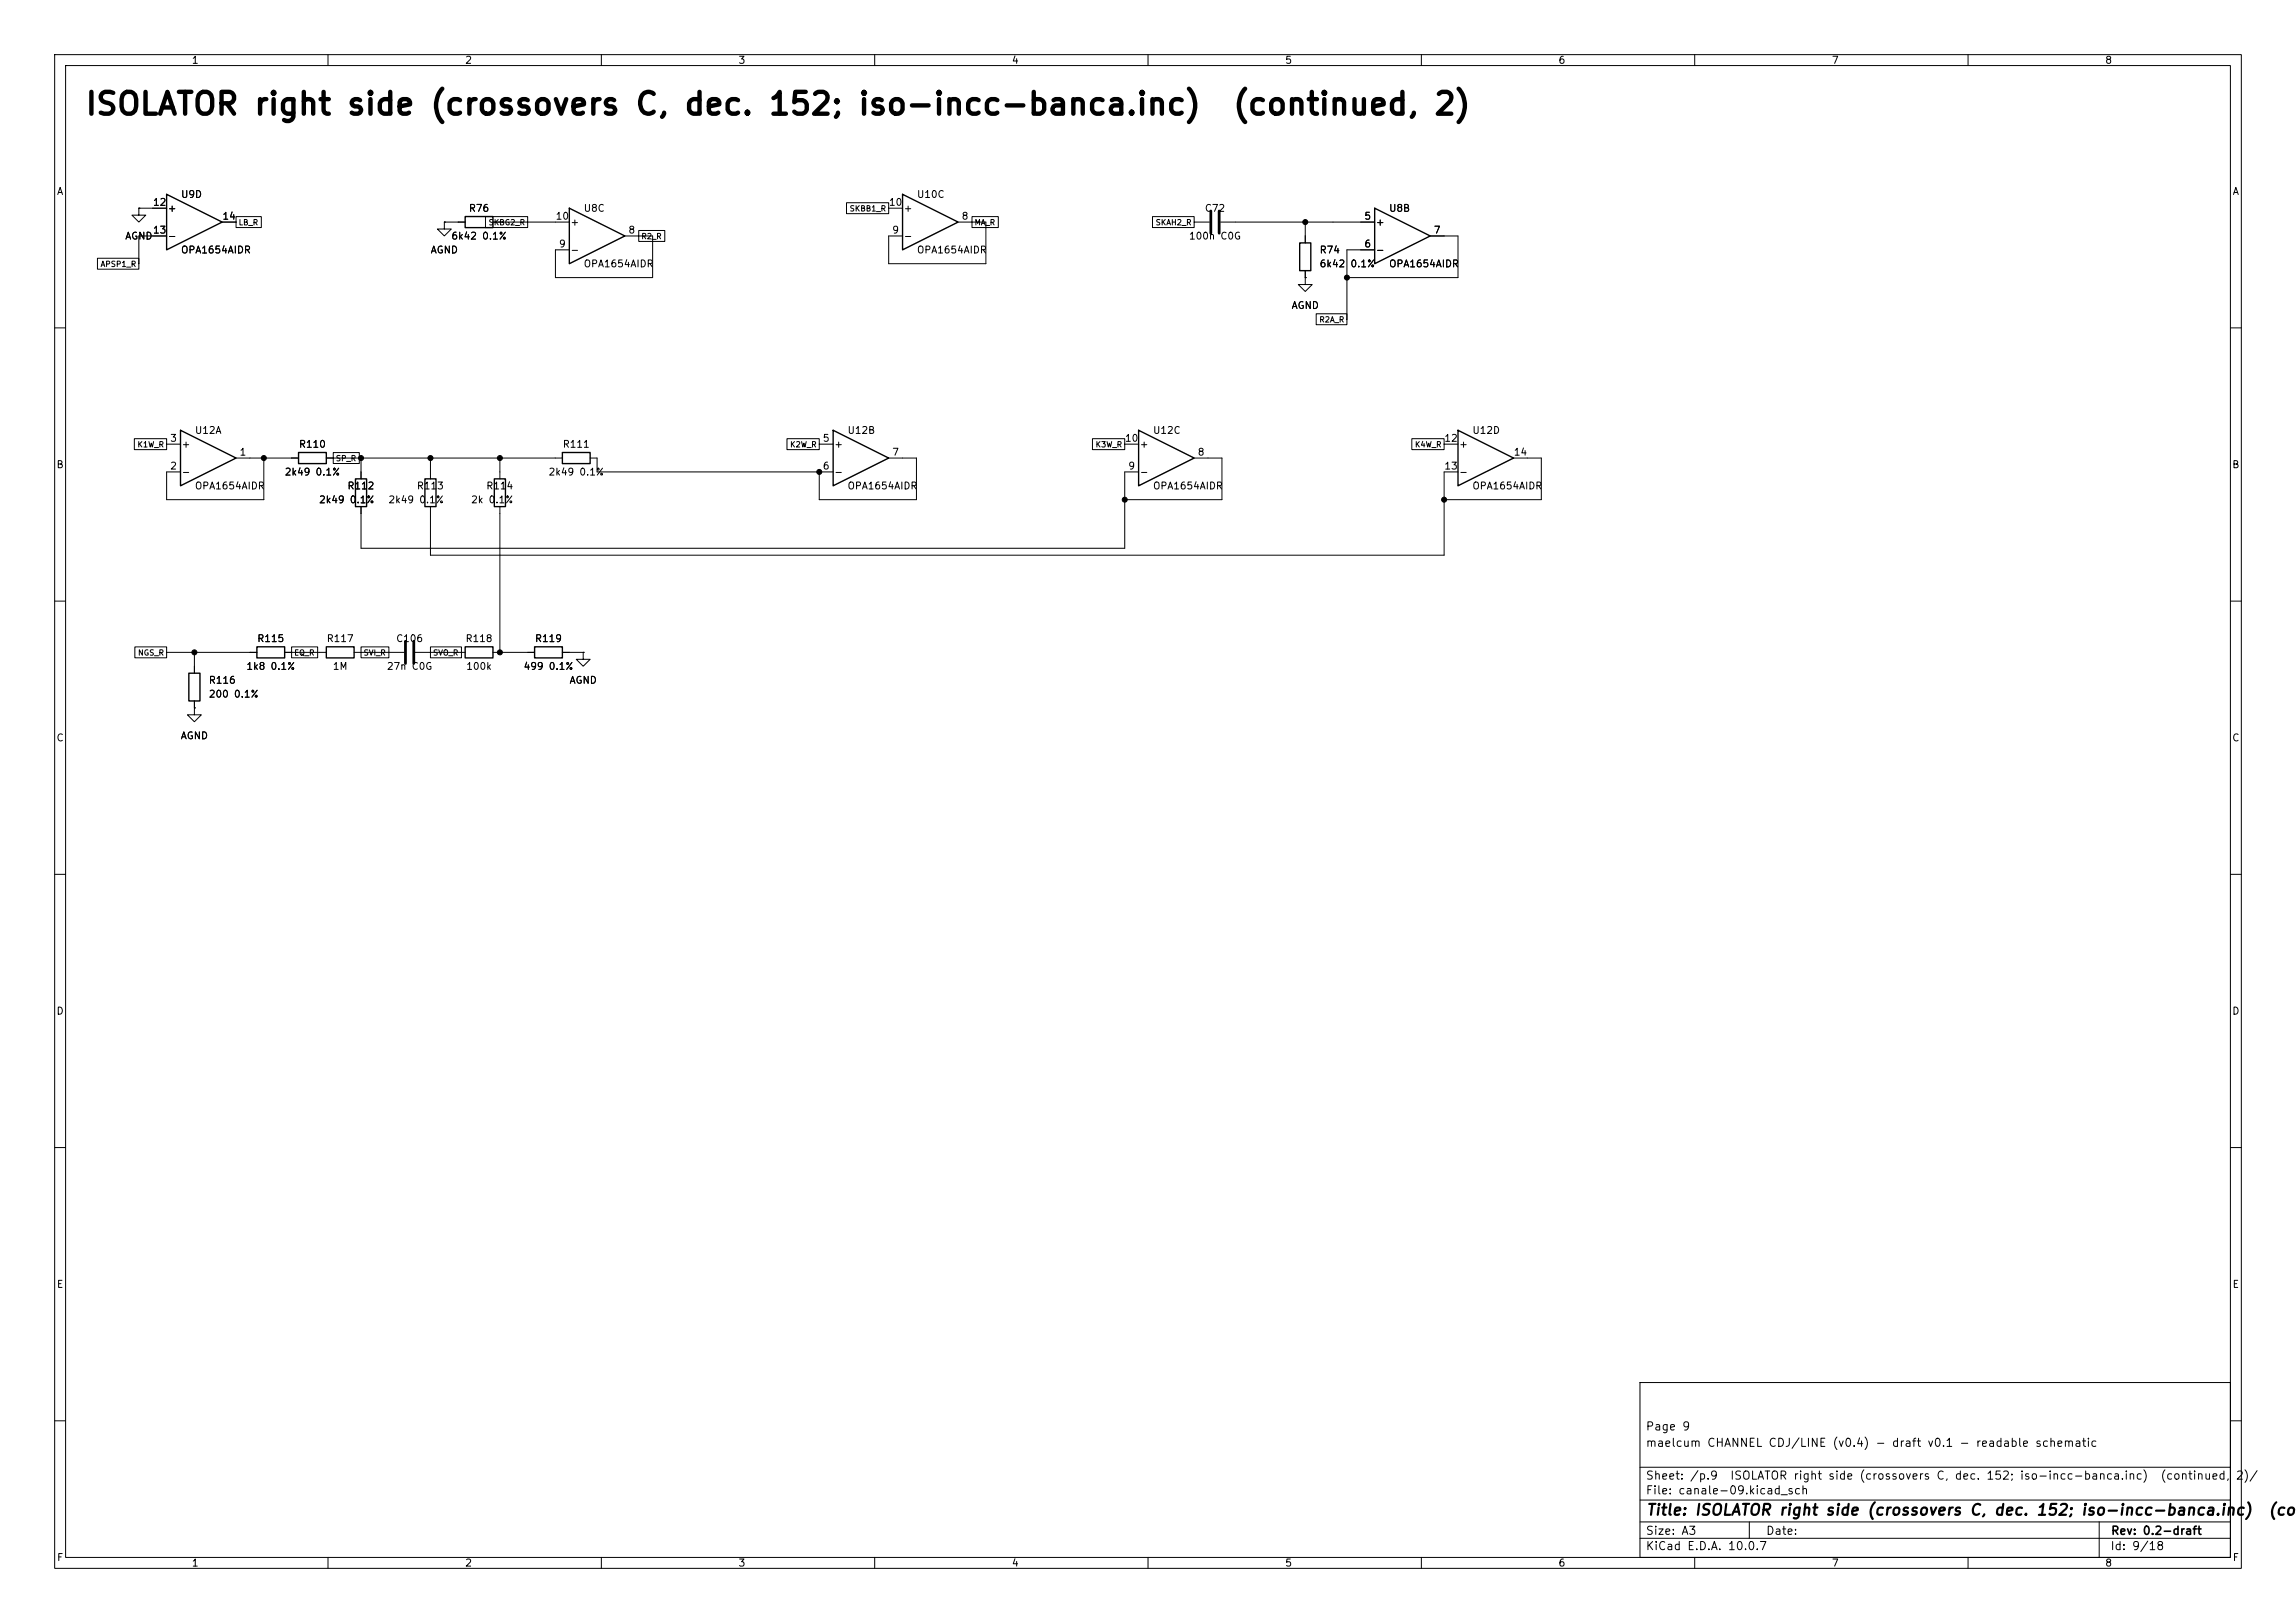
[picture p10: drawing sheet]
<svg xmlns="http://www.w3.org/2000/svg" width="420mm" height="297mm" viewBox="0 0 420 297" stroke-linecap="round" stroke-linejoin="round" font-family="sans-serif">
<defs><g id="words">
<g font-size="4">
<text x="15.4" y="22">ISOLATOR right side (crossovers C, dec. 152; iso-incc-banca.inc)</text>
<text x="225.3" y="22">(continued, 2)</text>
</g>
<g font-size="2">
<text x="301" y="277.8">Title: ISOLATOR right side (crossovers C, dec. 152; iso-incc-banca.inc)</text>
<text x="414.8" y="277.8">(con</text>
</g>
<g font-size="1.5">
<text x="300.9" y="262.1">Page 9</text>
<text x="300.9" y="265.1">maelcum CHANNEL CDJ/LINE (v0.4) - draft v0.1 - readable schematic</text>
<text x="300.9" y="273.8">File: canale-09.kicad_sch</text>
<text x="300.9" y="271.1">Sheet: /p.9</text>
<text x="316.4" y="271.1">ISOLATOR right side (crossovers C, dec. 152; iso-incc-banca.inc)</text>
<text x="395.1" y="271.1">(continued,</text>
<text x="408.9" y="271.1">2)/</text>
<text x="300.9" y="281.2">Size: A3</text>
<text x="322.9" y="281.2">Date:</text>
<text x="386" y="281.2">Rev: 0.2-draft</text>
<text x="300.9" y="284">KiCad E.D.A. 10.0.7</text>
<text x="385.9" y="284">Id: 9/18</text>
</g>
<g font-size="1.3">
<text x="35" y="12">1</text>
<text x="85" y="12">2</text>
<text x="135" y="12">3</text>
<text x="185" y="12">4</text>
<text x="235" y="12">5</text>
<text x="285" y="12">6</text>
<text x="335" y="12">7</text>
<text x="385" y="12">8</text>
<text x="10.3" y="36">A</text>
<text x="408.3" y="36">A</text>
<text x="27.9" y="38">12</text>
<text x="30.6" y="39.1">+</text>
<text x="33" y="36.5">U9D</text>
<text x="40.6" y="40.5">14</text>
<text x="85.7" y="39.1">R76</text>
<text x="101.5" y="40.5">10</text>
<text x="104.2" y="41.6">+</text>
<text x="106.7" y="39.1">U8C</text>
<text x="162.5" y="38">10</text>
<text x="165.2" y="39.1">+</text>
<text x="167.6" y="36.5">U10C</text>
<text x="175.8" y="40.5">8</text>
<text x="220.3" y="39.1">C72</text>
<text x="249.5" y="40.5">5</text>
<text x="251.6" y="41.6">+</text>
<text x="254" y="39.1">U8B</text>
<text x="22.8" y="44.1">AGND</text>
<text x="27.9" y="43">13</text>
<text x="30.6" y="44.1">-</text>
<text x="33" y="46.7">OPA1654AIDR</text>
<text x="78.7" y="46.7">AGND</text>
<text x="82.5" y="44.1">6k42 0.1%</text>
<text x="102.1" y="45.6">9</text>
<text x="104.2" y="46.7">-</text>
<text x="114.8" y="43">8</text>
<text x="163.1" y="43">9</text>
<text x="165.2" y="44.1">-</text>
<text x="167.6" y="46.7">OPA1654AIDR</text>
<text x="217.4" y="44.1">100n C0G</text>
<text x="241.3" y="46.7">R74</text>
<text x="249.5" y="45.6">6</text>
<text x="251.6" y="46.7">-</text>
<text x="262.2" y="43">7</text>
<text x="106.7" y="49.2">OPA1654AIDR</text>
<text x="241.3" y="49.2">6k42</text>
<text x="246.9" y="49.2">0.1%</text>
<text x="254" y="49.2">OPA1654AIDR</text>
<text x="236.2" y="56.8">AGND</text>
<text x="31" y="81.1">3</text>
<text x="33.1" y="82.2">+</text>
<text x="35.5" y="79.7">U12A</text>
<text x="43.7" y="83.7">1</text>
<text x="54.6" y="82.2">R110</text>
<text x="102.8" y="82.2">R111</text>
<text x="150.4" y="81.1">5</text>
<text x="152.5" y="82.2">+</text>
<text x="154.9" y="79.7">U12B</text>
<text x="163.1" y="83.7">7</text>
<text x="205.7" y="81.1">10</text>
<text x="208.4" y="82.2">+</text>
<text x="210.8" y="79.7">U12C</text>
<text x="219" y="83.7">8</text>
<text x="264.1" y="81.1">12</text>
<text x="266.8" y="82.2">+</text>
<text x="269.2" y="79.7">U12D</text>
<text x="276.8" y="83.7">14</text>
<text x="10.2" y="86">B</text>
<text x="31" y="86.2">2</text>
<text x="33.1" y="87.3">-</text>
<text x="35.5" y="89.9">OPA1654AIDR</text>
<text x="52" y="87.3">2k49 0.1%</text>
<text x="63.4" y="89.9">R112</text>
<text x="76.1" y="89.9">R113</text>
<text x="88.8" y="89.9">R114</text>
<text x="100.2" y="87.3">2k49 0.1%</text>
<text x="150.4" y="86.2">6</text>
<text x="152.5" y="87.3">-</text>
<text x="154.9" y="89.9">OPA1654AIDR</text>
<text x="206.3" y="86.2">9</text>
<text x="208.4" y="87.3">-</text>
<text x="210.8" y="89.9">OPA1654AIDR</text>
<text x="264.1" y="86.2">13</text>
<text x="266.8" y="87.3">-</text>
<text x="269.2" y="89.9">OPA1654AIDR</text>
<text x="408.2" y="86">B</text>
<text x="58.2" y="92.4">2k49 0.1%</text>
<text x="70.9" y="92.4">2k49 0.1%</text>
<text x="86.1" y="92.4">2k 0.1%</text>
<text x="47" y="117.8">R115</text>
<text x="59.7" y="117.8">R117</text>
<text x="72.4" y="117.8">C106</text>
<text x="85.1" y="117.8">R118</text>
<text x="97.8" y="117.8">R119</text>
<text x="38.1" y="125.4">R116</text>
<text x="45" y="122.9">1k8 0.1%</text>
<text x="60.8" y="122.9">1M</text>
<text x="70.7" y="122.9">27n C0G</text>
<text x="85.2" y="122.9">100k</text>
<text x="95.7" y="122.9">499 0.1%</text>
<text x="104.1" y="125.4">AGND</text>
<text x="38.1" y="128">200 0.1%</text>
<text x="10.2" y="136">C</text>
<text x="33" y="135.6">AGND</text>
<text x="408.2" y="136">C</text>
<text x="10.2" y="186">D</text>
<text x="408.2" y="186">D</text>
<text x="10.3" y="236">E</text>
<text x="408.3" y="236">E</text>
<text x="10.3" y="286">F</text>
<text x="35" y="287">1</text>
<text x="85" y="287">2</text>
<text x="135" y="287">3</text>
<text x="185" y="287">4</text>
<text x="235" y="287">5</text>
<text x="285" y="287">6</text>
<text x="335" y="287">7</text>
<text x="385" y="287">8</text>
<text x="408.3" y="286">F</text>
</g>
<g font-size="1">
<text x="43.6" y="41.5">LB_R</text>
<text x="89.3" y="41.5">SKBG2_R</text>
<text x="155.3" y="38.9">SKBB1_R</text>
<text x="178.2" y="41.5">MA_R</text>
<text x="211.3" y="41.5">SKAH2_R</text>
<text x="117.2" y="44">R2_R</text>
<text x="18.3" y="49.1">APSP1_R</text>
<text x="241.2" y="59.2">R2A_R</text>
<text x="25" y="82.1">K1W_R</text>
<text x="144.4" y="82.1">K2W_R</text>
<text x="200.3" y="82.1">K3W_R</text>
<text x="258.7" y="82.1">K4W_R</text>
<text x="61.3" y="84.6">SP_R</text>
<text x="25.1" y="120.2">NGS_R</text>
<text x="53.7" y="120.2">EQ_R</text>
<text x="66.4" y="120.2">SVI_R</text>
<text x="79.1" y="120.2">SVO_R</text>
</g>
</g></defs>
<g fill="none" stroke="#000" stroke-width=".18">
<path d="M10 10h400v277h-400zM12 12h396v273h-396zM60 10v2M110 10v2M160 10v2M210 10v2M260 10v2M310 10v2M360 10v2M25.4 38.1v1.3h1.3l-1.3 1.2-1.3-1.2h1.3M25.4 38.1h.1M25.4 38.1h5.1"/>
<path d="M43.2 39.6h4.6v2h-4.6zM88.8 39.6h7.7v2h-7.7zM154.8 37.1h7.8v2h-7.8zM162.6 38.1h2.5M177.8 39.6h4.8v2h-4.8zM210.8 39.6h7.6v2h-7.6zM17.8 47.3h7.6v2h-7.6zM30.5 43.2h-5.1v5.1M40.6 40.6h2.6M81.3 40.6v1.3h1.2l-1.2 1.3-1.3-1.3h1.3M81.3 40.6h.1M81.3 40.6h3.8"/>
<path d="M90.2 40.6h13.9M114.3 43.2h5.1v7.6h-17.8v-5.1h2.5M116.8 42.2h4.8v2h-4.8zM175.3 40.6h5v7.7h-17.7v-5.1h2.5M218.4 40.6h2.8M223.3 40.6h28.2M238.8 50.8v1.3h1.2l-1.2 1.2-1.3-1.2h1.3M238.8 50.8h.1M238.8 40.6v3.9M238.8 49.5v1.3M240.8 57.4h5.6v2h-5.6zM251.5 45.7h-5.1v12.7"/>
<path d="M261.6 43.2h5.1v7.6h-20.3M10 60h2M408 60h2M24.6 80.3h5.9v2h-5.9zM30.5 81.3h2.5M43.2 83.8h11.4M48.3 83.8v7.6h-17.8v-5h2.5M59.7 83.8h43.2M61 82.8h4.7v2h-4.7zM66 83.8v3.8M78.7 83.8v3.8M91.4 83.8v3.8"/>
<path d="M91.4 92.7v26.7M107.9 83.8h1.3v2.6h43.2M144 80.3h5.9v2h-5.9zM149.9 81.3h2.5M162.6 83.8h5v7.6h-17.7v-5M199.8 80.3h5.9v2h-5.9zM205.7 81.3h2.6M208.3 86.4h-2.6v13.9h-139.7v-7.6M218.4 83.8h5.1v7.6h-17.8M258.3 80.3h5.9v2h-5.9zM264.2 81.3h2.5M266.7 86.4h-2.5v15.2h-185.5v-8.9"/>
<path d="M276.9 83.8h5v7.6h-17.7M10 110h2M24.7 118.4h5.8v2h-5.8zM30.5 119.4h16.5M35.6 119.4v3.8M52.1 119.4h7.6M53.3 118.4h4.8v2h-4.8zM64.8 119.4h9.1M66 118.4h5.1v2h-5.1zM75.9 119.4h9.2M78.7 118.4h5.7v2h-5.7zM90.2 119.4h7.6"/>
<path d="M102.9 119.4h3.8M106.7 119.4v1.3h1.2l-1.2 1.2-1.3-1.2h1.3M106.7 119.4h.1M408 110h2M35.6 129.5v1.3h1.2l-1.2 1.3-1.3-1.3h1.3M35.6 129.5h.1M35.6 128.3v1.2M10 160h2M408 160h2M10 210h2M408 210h2M300 253h108v32h-108z"/>
<path d="M10 260h2M300 278.5h108M300 274.5h108M300 268.5h108M320 278.5v3M384 278.5v6.5M408 260h2M60 285v2M110 285v2M160 285v2M210 285v2M260 285v2"/>
<path d="M300 281.5h108M310 285v2M360 285v2"/>
</g>
<path d="M221.5 38.6v4.1M223 38.6v4.1M74.2 117.3v4.1M75.7 117.3v4.1" fill="none" stroke="#000" stroke-width=".51"/>
<g fill="none" stroke="#000" stroke-width=".25">
<path d="M30.5 35.6l10.1 5-10.1 5.1zM85.1 39.6h5.1v2.1h-5.1zM104.1 38.1l10.2 5.1-10.2 5.1zM165.1 35.6l10.2 5-10.2 5.1zM251.5 38.1l10.1 5.1-10.1 5.1zM237.7 44.5h2.1v5h-2.1zM33 78.7l10.2 5.1-10.2 5.1zM152.4 78.7l10.2 5.1-10.2 5.1zM208.3 78.7l10.1 5.1-10.1 5.1zM266.7 78.7l10.2 5.1-10.2 5.1zM54.6 82.8h5.1v2h-5.1zM65 87.6h2.1v5.1h-2.1z"/>
<path d="M77.7 87.6h2.1v5.1h-2.1zM90.4 87.6h2.1v5.1h-2.1zM102.9 82.8h5v2h-5zM47 118.4h5.1v2h-5.1zM59.7 118.4h5.1v2h-5.1zM85.1 118.4h5.1v2h-5.1zM97.8 118.4h5.1v2h-5.1zM34.5 123.2h2.1v5.1h-2.1z"/>
</g>
<g fill="#000" stroke="#000" stroke-width=".18">
<circle cx="238.8" cy="40.6" r=".46"/>
<circle cx="246.4" cy="50.8" r=".46"/>
<circle cx="48.3" cy="83.8" r=".46"/>
<circle cx="66" cy="83.8" r=".46"/>
<circle cx="78.7" cy="83.8" r=".46"/>
<circle cx="91.4" cy="83.8" r=".46"/>
<circle cx="149.9" cy="86.4" r=".46"/>
<circle cx="205.7" cy="91.4" r=".46"/>
<circle cx="264.2" cy="91.4" r=".46"/>
<circle cx="35.6" cy="119.4" r=".46"/>
<circle cx="91.4" cy="119.4" r=".46"/>
</g>
<use href="#words"/>
</svg>
